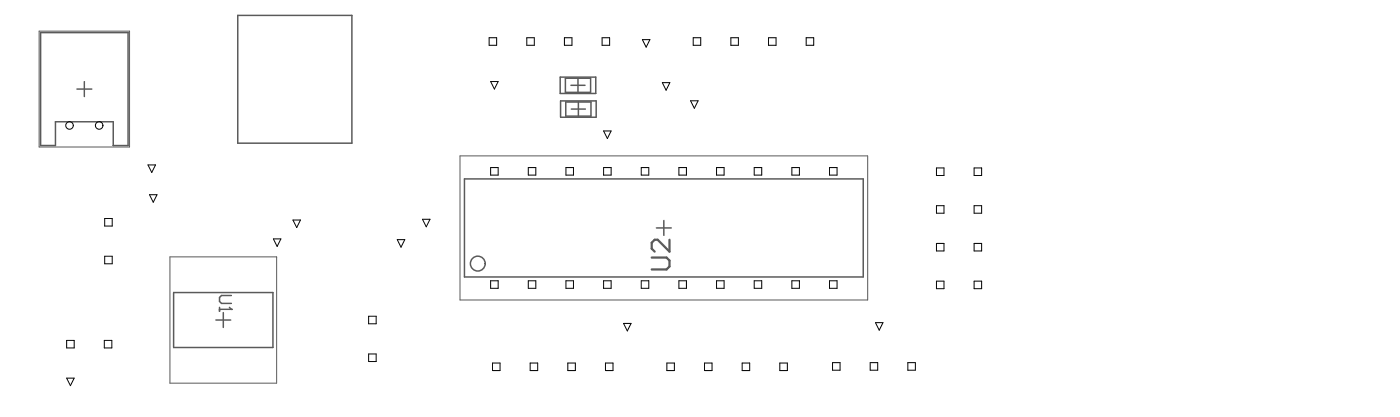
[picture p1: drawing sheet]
<svg xmlns="http://www.w3.org/2000/svg" width="314mm" height="93mm" viewBox="0 0 314 93" stroke-linecap="round" stroke-linejoin="round" font-family="sans-serif">
<g fill="none" stroke="#5a5a5a" stroke-width=".33">
<path d="M9.1 7.3h19.7v25.3h-3.4v-5.3h-13v5.3h-3.3zM17.3 20h3.3M18.9 18.3v3.3M53.4 3.5h25.6v28.6h-25.6zM125.8 17.3h8v3.7h-8zM126.9 17.5h5.7v3.2h-5.7zM128.2 19.1h3.1M129.8 17.5v3.2M25.4 32.6h.1M125.9 22.6h7.9v3.7h-7.9zM127 22.9h5.7v3.1h-5.7zM128.3 24.5h3.1"/>
<path d="M129.9 22.9v3.1M104.3 40.1h89.5v22h-89.5zM147.4 51.1h3.3M149 49.4v3.4M39 65.6h22.3v12.3h-22.3zM48.5 71.7h3.3M49.3 68.9v.9M49.3 69.4h2.6M50.1 70.1v3.3M51.9 66.2h-2.2l-.4 .5v.9l.4 .4h2.2"/>
<circle cx="107.3" cy="59.1" r="1.66"/>
</g>
<path d="M8.8 7h20.3v26h-20.3zM103.3 34.9h91.5v32.4h-91.5zM38.2 57.6h23.9v28.3h-23.9z" fill="none" stroke="#5a5a5a" stroke-width=".22"/>
<circle cx="51.9" cy="69.4" r=".17" fill="#5a5a5a"/>
<path d="M51.5 68.9l.4 .5" fill="none" stroke="#5a5a5a" stroke-width=".33"/>
<path d="M146.3 57.7h3.3l.7 .7v1.3l-.7 .7h-3.3M150.3 53.7v2.7l-2.6-2.7h-.7l-.7 .7v1.3l.7 .7" fill="none" stroke="#5a5a5a" stroke-width=".5"/>
<g fill="none" stroke="#000" stroke-width=".22">
<path d="M109.8 8.5h1.7v1.7h-1.7zM110.2 18.3h1.6l-.8 1.7zM118.3 8.5h1.7v1.7h-1.7zM126.7 8.5h1.7v1.7h-1.7zM135.2 8.5h1.7v1.7h-1.7zM144.2 8.9h1.7l-.8 1.7zM148.7 18.5h1.7l-.8 1.7zM155.6 8.5h1.7v1.7h-1.7zM164.1 8.5h1.7v1.7h-1.7zM172.5 8.5h1.7v1.7h-1.7zM181 8.5h1.7v1.7h-1.7zM33.2 37h1.7l-.8 1.7z"/>
<path d="M110.2 37.6h1.6v1.7h-1.6zM118.6 37.6h1.7v1.7h-1.7zM127.1 37.6h1.7v1.7h-1.7zM135.5 37.6h1.7v1.7h-1.7zM135.5 29.4h1.7l-.8 1.7zM144 37.6h1.7v1.7h-1.7zM152.4 37.6h1.7v1.7h-1.7zM155 22.6h1.7l-.8 1.7zM160.9 37.6h1.7v1.7h-1.7zM169.3 37.6h1.7v1.7h-1.7zM177.8 37.6h1.7v1.7h-1.7zM186.2 37.6h1.7v1.7h-1.7z"/>
<path d="M210.3 37.7h1.6v1.6h-1.6zM218.7 37.7h1.7v1.6h-1.7zM23.5 49h1.7v1.7h-1.7zM23.5 57.4h1.7v1.7h-1.7zM33.6 43.7h1.7l-.9 1.6zM61.4 53.6h1.7l-.9 1.6zM65.8 49.3h1.7l-.9 1.7zM89.2 53.7h1.7l-.9 1.7zM94.9 49.2h1.6l-.8 1.6zM210.3 46.1h1.6v1.7h-1.6zM210.3 54.6h1.6v1.7h-1.6zM218.7 46.1h1.7v1.7h-1.7z"/>
<path d="M218.7 54.6h1.7v1.7h-1.7zM15 76.3h1.7v1.7h-1.7zM23.4 76.3h1.7v1.7h-1.7zM82.8 70.9h1.7v1.7h-1.7zM82.8 79.4h1.7v1.7h-1.7zM110.2 62.9h1.6v1.7h-1.6zM118.6 62.9h1.7v1.7h-1.7zM127.1 62.9h1.7v1.7h-1.7zM135.5 62.9h1.7v1.7h-1.7zM140 72.5h1.7l-.9 1.7zM144 62.9h1.7v1.7h-1.7zM152.4 62.9h1.7v1.7h-1.7z"/>
<path d="M160.9 62.9h1.7v1.7h-1.7zM169.3 62.9h1.7v1.7h-1.7zM177.8 62.9h1.7v1.7h-1.7zM186.2 62.9h1.7v1.7h-1.7zM196.6 72.3h1.6l-.8 1.7zM210.3 63h1.6v1.7h-1.6zM218.7 63h1.7v1.7h-1.7zM15 84.8h1.7l-.9 1.7zM110.6 81.4h1.7v1.7h-1.7zM119 81.4h1.7v1.7h-1.7zM127.5 81.4h1.7v1.7h-1.7zM135.9 81.4h1.7v1.7h-1.7z"/>
<path d="M149.7 81.4h1.7v1.7h-1.7zM158.2 81.4h1.7v1.7h-1.7zM166.6 81.4h1.7v1.7h-1.7zM175.1 81.4h1.7v1.7h-1.7zM186.9 81.3h1.7v1.7h-1.7zM195.4 81.3h1.7v1.7h-1.7zM203.8 81.3h1.7v1.7h-1.7z"/>
<circle cx="15.6" cy="28.1" r=".85"/>
<circle cx="22.3" cy="28.1" r=".85"/>
</g>
</svg>
